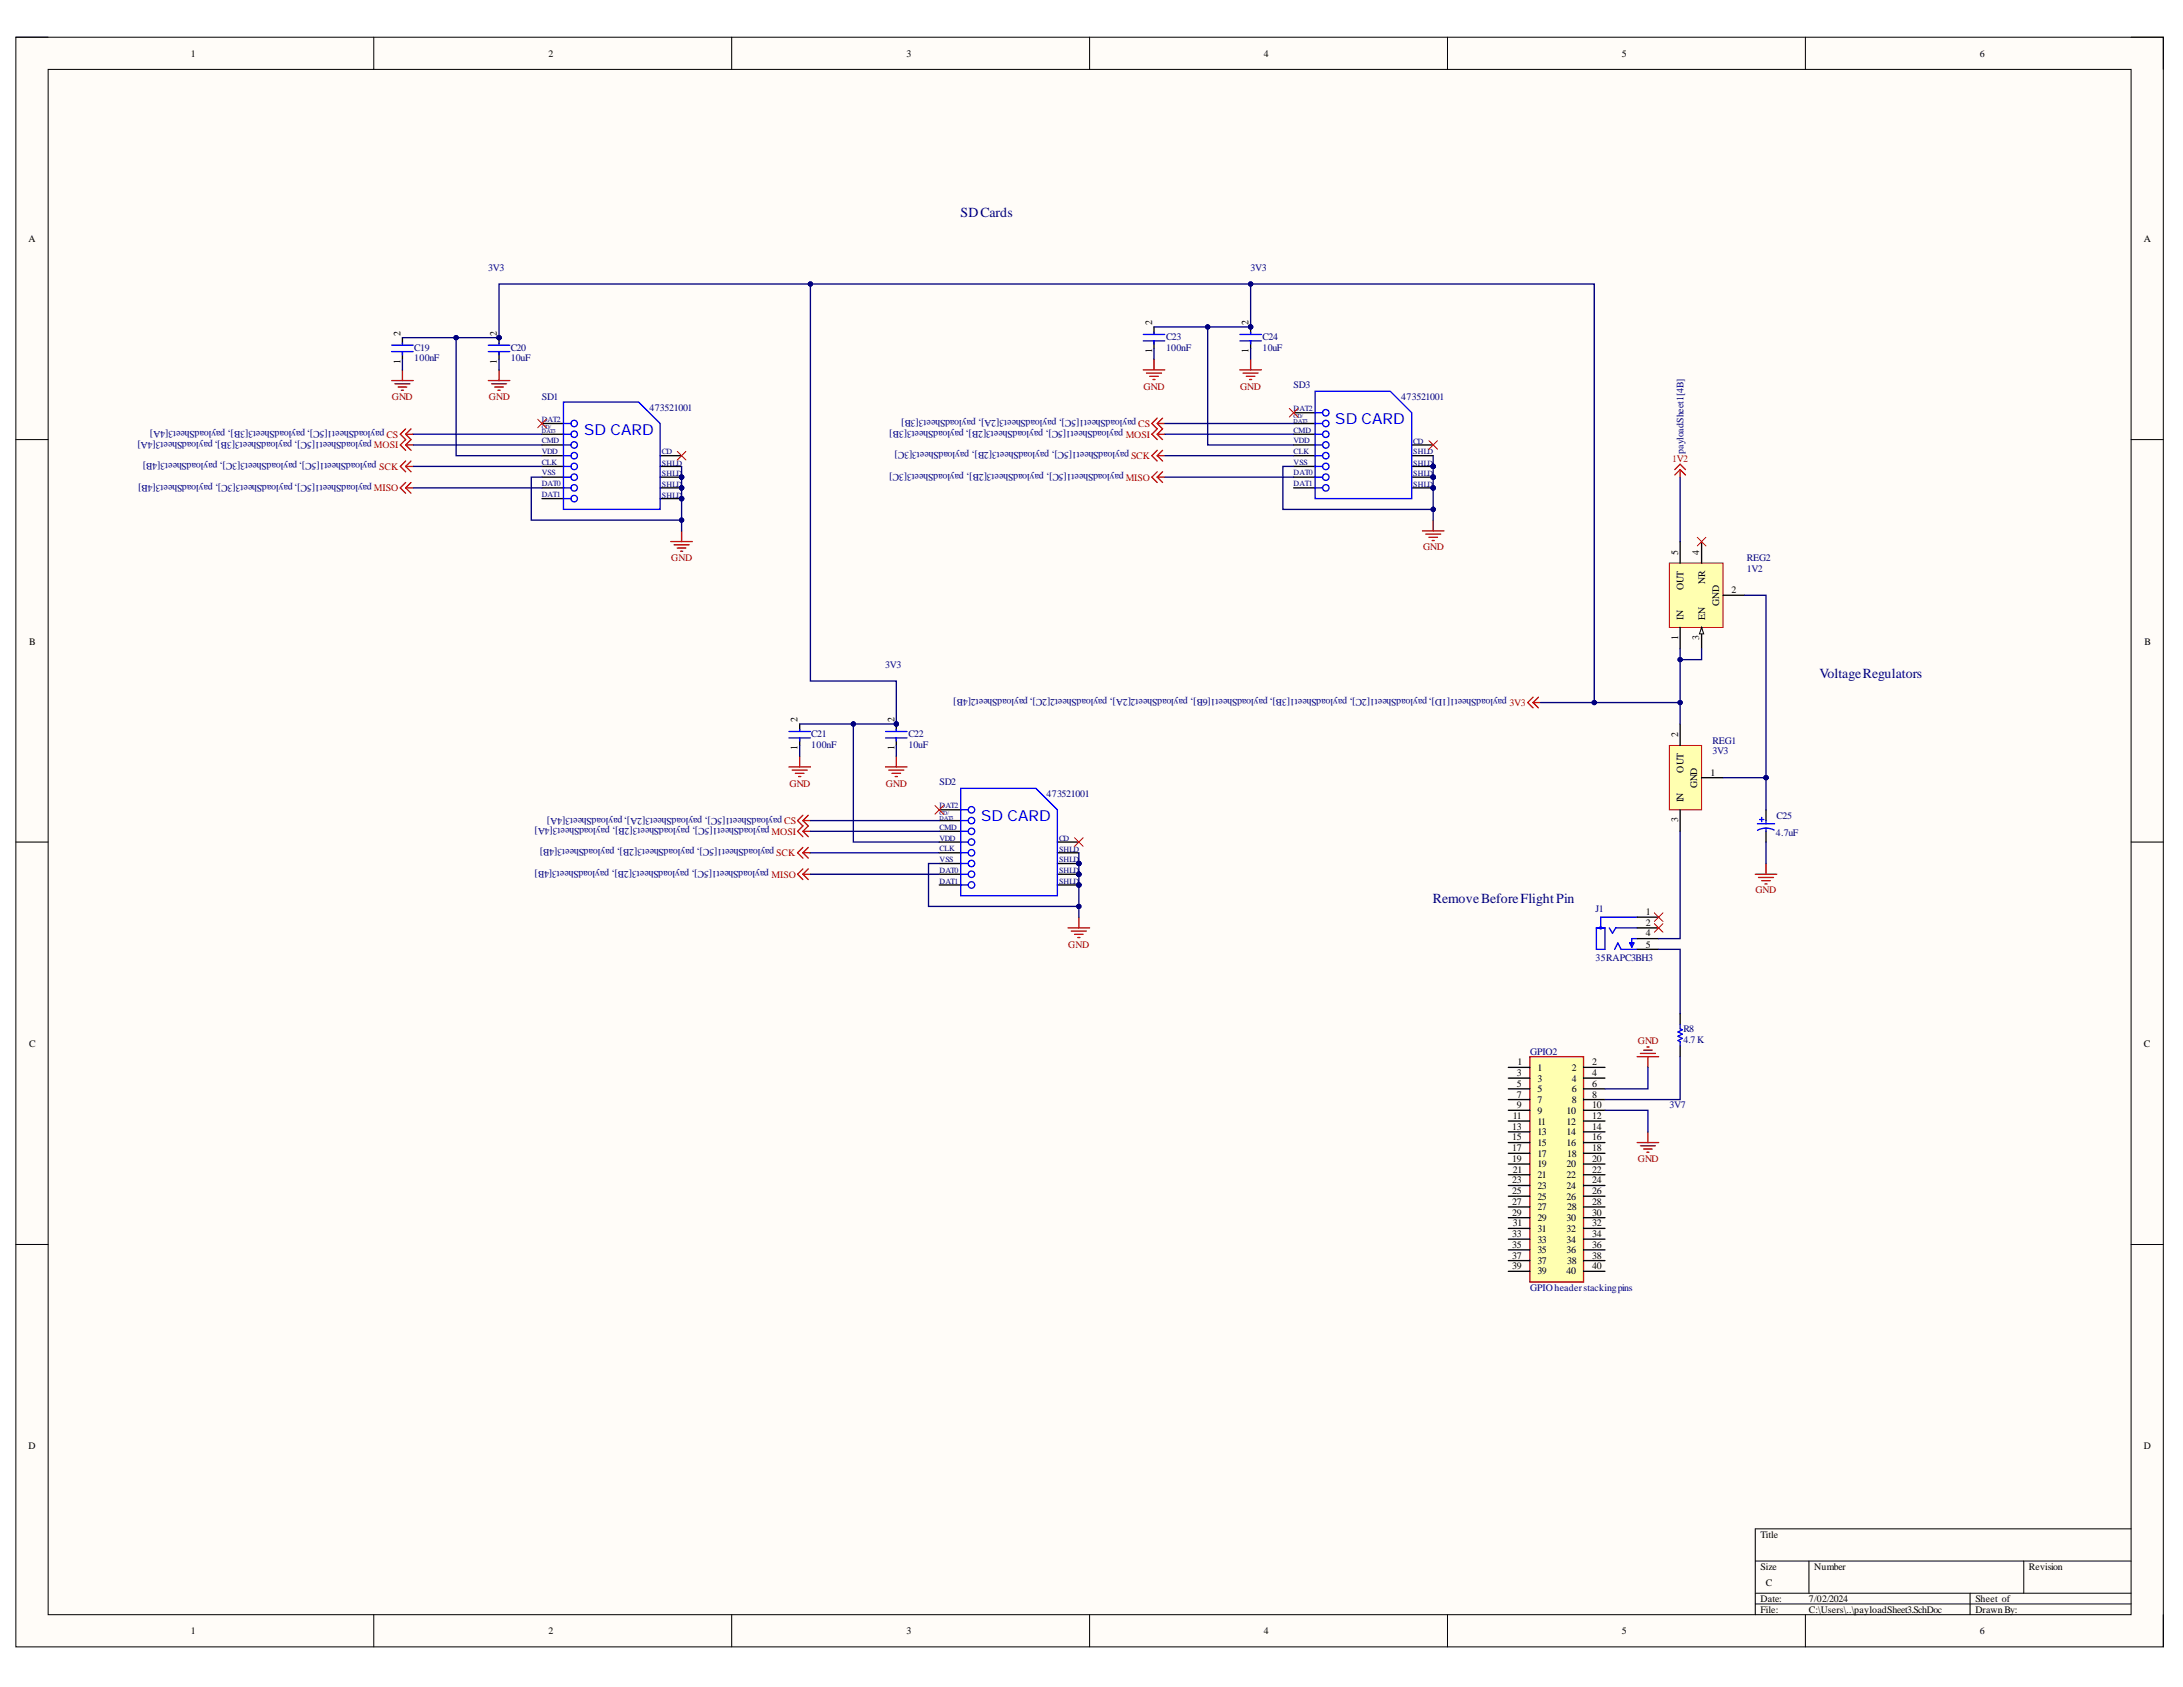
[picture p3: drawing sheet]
<svg xmlns="http://www.w3.org/2000/svg" width="279mm" height="216mm" viewBox="0 0 279 216" stroke-linecap="round" stroke-linejoin="round" font-family="sans-serif">
<defs><g id="words">
<g font-size="1.9" fill="#00f">
<text x="74.7" y="55.6">SD CARD</text>
<text x="170.9" y="54.3">SD CARD</text>
<text x="125.6" y="105">SD CARD</text>
</g>
<g font-size="1.8" fill="#000080">
<text x="122.9" y="27.7">SDCards</text>
<text x="232.9" y="86.8">VoltageRegulators</text>
<text x="183.4" y="115.6">RemoveBeforeFlightPin</text>
</g>
<g font-size="1.3">
<text x="24.4" y="7.3">1</text>
<text x="70.2" y="7.3">2</text>
<text x="116" y="7.3">3</text>
<text x="161.8" y="7.3">4</text>
<text x="207.6" y="7.3">5</text>
<text x="253.4" y="7.3">6</text>
<text x="3.6" y="30.9">A</text>
<text x="274.4" y="30.9">A</text>
<text x="147.5" y="41.6" transform="rotate(-90 147.5 41.6)">2</text>
<text x="159.8" y="41.6" transform="rotate(-90 159.8 41.6)">2</text>
<text x="51.2" y="46.6" transform="rotate(-90 51.2 46.6)">1</text>
<text x="51.2" y="42.9" transform="rotate(-90 51.2 42.9)">2</text>
<text x="63.6" y="46.6" transform="rotate(-90 63.6 46.6)">1</text>
<text x="63.6" y="42.9" transform="rotate(-90 63.6 42.9)">2</text>
<text x="147.5" y="45.2" transform="rotate(-90 147.5 45.2)">1</text>
<text x="159.8" y="45.2" transform="rotate(-90 159.8 45.2)">1</text>
<text x="214.8" y="71" transform="rotate(-90 214.8 71)">5</text>
<text x="217.5" y="71" transform="rotate(-90 217.5 71)">4</text>
<text x="215.4" y="75.6" transform="rotate(-90 215.4 75.6)">OUT</text>
<text x="218.2" y="74.7" transform="rotate(-90 218.2 74.7)">NR</text>
<text x="220" y="77.6" transform="rotate(-90 220 77.6)">GND</text>
<text x="221.6" y="75.9">2</text>
<text x="3.7" y="82.5">B</text>
<text x="214.8" y="81.9" transform="rotate(-90 214.8 81.9)">1</text>
<text x="215.4" y="79.4" transform="rotate(-90 215.4 79.4)">IN</text>
<text x="217.5" y="81.9" transform="rotate(-90 217.5 81.9)">3</text>
<text x="218.2" y="79.4" transform="rotate(-90 218.2 79.4)">EN</text>
<text x="274.5" y="82.5">B</text>
<text x="102.1" y="92.4" transform="rotate(-90 102.1 92.4)">2</text>
<text x="114.5" y="92.4" transform="rotate(-90 114.5 92.4)">2</text>
<text x="214.8" y="94.3" transform="rotate(-90 214.8 94.3)">2</text>
<text x="102.1" y="96" transform="rotate(-90 102.1 96)">1</text>
<text x="114.5" y="96" transform="rotate(-90 114.5 96)">1</text>
<text x="215.4" y="98.9" transform="rotate(-90 215.4 98.9)">OUT</text>
<text x="217.2" y="100.9" transform="rotate(-90 217.2 100.9)">GND</text>
<text x="218.9" y="99.3">1</text>
<text x="214.8" y="105.2" transform="rotate(-90 214.8 105.2)">3</text>
<text x="215.4" y="102.7" transform="rotate(-90 215.4 102.7)">IN</text>
<text x="210.6" y="118.5">2</text>
<text x="210.6" y="117.1">1</text>
<text x="210.6" y="119.8">4</text>
<text x="210.6" y="121.3">5</text>
<text x="3.7" y="134">C</text>
<text x="194.1" y="137.8">3</text>
<text x="194.2" y="136.3">1</text>
<text x="196.8" y="137.1">1</text>
<text x="201.2" y="137.1">2</text>
<text x="203.8" y="136.3">2</text>
<text x="203.8" y="137.8">4</text>
<text x="274.4" y="134">C</text>
<text x="193.6" y="143.2">11</text>
<text x="194.1" y="139.1">5</text>
<text x="194.1" y="140.5">7</text>
<text x="194.1" y="141.8">9</text>
<text x="196.8" y="138.4">3</text>
<text x="196.8" y="139.8">5</text>
<text x="196.8" y="141.1">7</text>
<text x="196.8" y="142.6">9</text>
<text x="196.8" y="143.9">11</text>
<text x="200.5" y="142.6">10</text>
<text x="200.5" y="143.9">12</text>
<text x="201.2" y="138.4">4</text>
<text x="201.2" y="139.8">6</text>
<text x="201.2" y="141.1">8</text>
<text x="203.8" y="139.1">6</text>
<text x="203.8" y="140.5">8</text>
<text x="203.8" y="141.8">10</text>
<text x="203.8" y="143.2">12</text>
<text x="193.5" y="144.6">13</text>
<text x="193.5" y="146">15</text>
<text x="193.5" y="147.3">17</text>
<text x="193.5" y="148.7">19</text>
<text x="196.8" y="145.3">13</text>
<text x="196.8" y="146.6">15</text>
<text x="196.8" y="148.1">17</text>
<text x="196.8" y="149.4">19</text>
<text x="200.5" y="145.3">14</text>
<text x="200.5" y="146.6">16</text>
<text x="200.5" y="149.4">20</text>
<text x="200.6" y="148.1">18</text>
<text x="203.8" y="144.6">14</text>
<text x="203.8" y="146">16</text>
<text x="203.8" y="147.3">18</text>
<text x="203.8" y="148.7">20</text>
<text x="193.5" y="151.4">23</text>
<text x="193.5" y="152.8">25</text>
<text x="193.5" y="154.2">27</text>
<text x="193.5" y="155.6">29</text>
<text x="193.6" y="150.1">21</text>
<text x="196.8" y="150.8">21</text>
<text x="196.8" y="152.1">23</text>
<text x="196.8" y="153.6">25</text>
<text x="196.8" y="154.9">27</text>
<text x="200.5" y="150.8">22</text>
<text x="200.5" y="152.1">24</text>
<text x="200.5" y="153.6">26</text>
<text x="200.6" y="154.9">28</text>
<text x="203.8" y="150.1">22</text>
<text x="203.8" y="151.4">24</text>
<text x="203.8" y="152.8">26</text>
<text x="203.8" y="154.2">28</text>
<text x="203.8" y="155.6">30</text>
<text x="193.5" y="158.3">33</text>
<text x="193.5" y="159.7">35</text>
<text x="193.5" y="161.1">37</text>
<text x="193.6" y="156.9">31</text>
<text x="196.8" y="156.3">29</text>
<text x="196.8" y="157.6">31</text>
<text x="196.8" y="159">33</text>
<text x="196.8" y="160.4">35</text>
<text x="196.8" y="161.8">37</text>
<text x="200.5" y="156.3">30</text>
<text x="200.5" y="157.6">32</text>
<text x="200.5" y="159">34</text>
<text x="200.5" y="160.4">36</text>
<text x="200.6" y="161.8">38</text>
<text x="203.8" y="156.9">32</text>
<text x="203.8" y="158.3">34</text>
<text x="203.8" y="159.7">36</text>
<text x="203.8" y="161.1">38</text>
<text x="193.5" y="162.4">39</text>
<text x="196.8" y="163.1">39</text>
<text x="200.5" y="163.1">40</text>
<text x="203.8" y="162.4">40</text>
<text x="3.6" y="185.4">D</text>
<text x="274.4" y="185.4">D</text>
<text x="225.3" y="196.8">Title</text>
<text x="225.3" y="200.9">Size</text>
<text x="226" y="203">C</text>
<text x="232.2" y="200.9">Number</text>
<text x="259.7" y="200.9">Revision</text>
<text x="24.4" y="209.2">1</text>
<text x="70.2" y="209.2">2</text>
<text x="116" y="209.2">3</text>
<text x="161.8" y="209.2">4</text>
<text x="207.6" y="209.2">5</text>
<text x="225.3" y="205">Date:</text>
<text x="225.3" y="206.4">File:</text>
<text x="231.5" y="205">7/02/2024</text>
<text x="231.5" y="206.4">C:\Users\..\payloadSheet3.SchDoc</text>
<text x="252.8" y="205">Sheet of</text>
<text x="252.8" y="206.4">DrawnBy:</text>
<text x="253.4" y="209.2">6</text>
</g>
<g font-size="1.3" fill="#000080">
<text x="62.5" y="34.7">3V3</text>
<text x="160.1" y="34.7">3V3</text>
<text x="53" y="44.9">C19</text>
<text x="53" y="46.2">100nF</text>
<text x="65.4" y="44.9">C20</text>
<text x="65.4" y="46.2">10uF</text>
<text x="149.2" y="43.5">C23</text>
<text x="149.2" y="44.9">100nF</text>
<text x="161.6" y="43.5">C24</text>
<text x="161.6" y="44.9">10uF</text>
<text x="69.3" y="51.2">SD1</text>
<text x="83.1" y="52.6">473521001</text>
<text x="145.4" y="53.8" transform="rotate(-180 145.4 53.8)">payloadSheet1[5C], payloadSheet3[2A], payloadSheet3[3B]</text>
<text x="165.6" y="49.7">SD3</text>
<text x="179.3" y="51.2">473521001</text>
<text x="47.6" y="56.5" transform="rotate(-180 47.6 56.5)">payloadSheet1[5C], payloadSheet3[3B], payloadSheet3[4A]</text>
<text x="48.2" y="59.2" transform="rotate(-180 48.2 59.2)">payloadSheet1[5C], payloadSheet3[3C], payloadSheet3[4B]</text>
<text x="49.2" y="55.1" transform="rotate(-180 49.2 55.1)">payloadSheet1[5C], payloadSheet3[3B], payloadSheet3[4A]</text>
<text x="143.7" y="55.1" transform="rotate(-180 143.7 55.1)">payloadSheet1[5C], payloadSheet3[2B], payloadSheet3[3B]</text>
<text x="144.5" y="57.9" transform="rotate(-180 144.5 57.9)">payloadSheet1[5C], payloadSheet3[2B], payloadSheet3[3C]</text>
<text x="215.4" y="58.1" transform="rotate(-90 215.4 58.1)">payloadSheet1[4B]</text>
<text x="47.6" y="62" transform="rotate(-180 47.6 62)">payloadSheet1[5C], payloadSheet3[3C], payloadSheet3[4B]</text>
<text x="143.8" y="60.6" transform="rotate(-180 143.8 60.6)">payloadSheet1[5C], payloadSheet3[2B], payloadSheet3[3C]</text>
<text x="223.6" y="71.8">REG2</text>
<text x="223.6" y="73.2">1V2</text>
<text x="113.3" y="85.5">3V3</text>
<text x="192.9" y="89.5" transform="rotate(-180 192.9 89.5)">payloadSheet1[1D], payloadSheet1[2C], payloadSheet1[3B], payloadSheet1[6B], payloadSheet2[2A], payloadSheet2[2C], payloadSheet2[4B]</text>
<text x="103.8" y="94.3">C21</text>
<text x="103.8" y="95.7">100nF</text>
<text x="116.3" y="94.3">C22</text>
<text x="116.3" y="95.7">10uF</text>
<text x="219.2" y="95.2">REG1</text>
<text x="120.2" y="100.5">SD2</text>
<text x="219.2" y="96.5">3V3</text>
<text x="98.5" y="106" transform="rotate(-180 98.5 106)">payloadSheet1[5C], payloadSheet3[2B], payloadSheet3[4A]</text>
<text x="100.1" y="104.6" transform="rotate(-180 100.1 104.6)">payloadSheet1[5C], payloadSheet3[2A], payloadSheet3[4A]</text>
<text x="133.9" y="102">473521001</text>
<text x="227.3" y="107">4.7uF</text>
<text x="227.4" y="104.8">C25</text>
<text x="98.4" y="111.5" transform="rotate(-180 98.4 111.5)">payloadSheet1[5C], payloadSheet3[2B], payloadSheet3[4B]</text>
<text x="99.1" y="108.7" transform="rotate(-180 99.1 108.7)">payloadSheet1[5C], payloadSheet3[2B], payloadSheet3[4B]</text>
<text x="204.2" y="116.7">J1</text>
<text x="204.2" y="123">35RAPC3BH3</text>
<text x="195.8" y="135">GPIO2</text>
<text x="215.4" y="132.1">R8</text>
<text x="215.4" y="133.4">4.7K</text>
<text x="213.7" y="141.8">3V7</text>
<text x="195.8" y="165.2">GPIOheaderstackingpins</text>
</g>
<g font-size="1.3" fill="#800000">
<text x="50.1" y="51.2">GND</text>
<text x="62.6" y="51.2">GND</text>
<text x="146.4" y="49.9">GND</text>
<text x="158.7" y="49.9">GND</text>
<text x="85.9" y="71.8">GND</text>
<text x="182.1" y="70.4">GND</text>
<text x="101" y="100.7">GND</text>
<text x="113.4" y="100.7">GND</text>
<text x="224.7" y="114.3">GND</text>
<text x="136.7" y="121.3">GND</text>
<text x="209.6" y="133.6">GND</text>
<text x="209.6" y="148.7">GND</text>
</g>
<g font-size="1.3" fill="#f00">
<text x="47.9" y="57.4">MOSI</text>
<text x="49.5" y="56">CS</text>
<text x="144.1" y="56">MOSI</text>
<text x="144.8" y="58.7">SCK</text>
<text x="145.7" y="54.6">CS</text>
<text x="214" y="59.2">1V2</text>
<text x="47.9" y="62.9">MISO</text>
<text x="48.5" y="60.1">SCK</text>
<text x="144.1" y="61.5">MISO</text>
<text x="193.2" y="90.3">3V3</text>
<text x="98.8" y="106.8">MOSI</text>
<text x="100.4" y="105.5">CS</text>
<text x="98.8" y="112.3">MISO</text>
<text x="99.4" y="109.6">SCK</text>
</g>
<g font-size="1" fill="#000080">
<text x="165.6" y="52.7">DAT2</text>
<text x="69.3" y="56.7">CMD</text>
<text x="69.3" y="58.1">VDD</text>
<text x="69.3" y="59.5">CLK</text>
<text x="69.3" y="54">DAT2</text>
<text x="84.7" y="59.6">SHLD</text>
<text x="84.7" y="58.1">CD</text>
<text x="165.6" y="55.4">CMD</text>
<text x="165.6" y="56.7">VDD</text>
<text x="165.6" y="58.1">CLK</text>
<text x="165.6" y="59.5">VSS</text>
<text x="180.9" y="59.6">SHLD</text>
<text x="180.9" y="58.1">SHLD</text>
<text x="180.9" y="56.8">CD</text>
<text x="69.3" y="60.9">VSS</text>
<text x="69.3" y="62.2">DAT0</text>
<text x="69.3" y="63.6">DAT1</text>
<text x="84.7" y="60.9">SHLD</text>
<text x="84.7" y="62.3">SHLD</text>
<text x="84.7" y="63.7">SHLD</text>
<text x="165.6" y="60.9">DAT0</text>
<text x="165.6" y="62.2">DAT1</text>
<text x="180.9" y="60.9">SHLD</text>
<text x="180.9" y="62.3">SHLD</text>
<text x="120.2" y="106.2">CMD</text>
<text x="120.2" y="107.6">VDD</text>
<text x="120.2" y="103.4">DAT2</text>
<text x="135.5" y="107.7">CD</text>
<text x="120.2" y="108.9">CLK</text>
<text x="120.2" y="110.3">VSS</text>
<text x="120.2" y="111.7">DAT0</text>
<text x="120.2" y="113.1">DAT1</text>
<text x="135.5" y="110.4">SHLD</text>
<text x="135.5" y="111.7">SHLD</text>
<text x="135.5" y="113.2">SHLD</text>
<text x="135.5" y="109">SHLD</text>
</g>
<g font-size=".8" fill="#000080">
<text x="165.6" y="53.5">CD/</text>
<text x="69.3" y="55.4">DAT3</text>
<text x="69.3" y="54.9">CD/</text>
<text x="165.6" y="54.1">DAT3</text>
<text x="120.2" y="104.9">DAT3</text>
<text x="120.2" y="104.3">CD/</text>
</g>
</g></defs>
<path d="M2 4.8h274.9v206h-274.9z" fill-rule="evenodd" fill="#fffcf8"/>
<path d="M2 4.8h274.9v206h-274.9z" fill="none" stroke="#000" stroke-width=".13"/>
<path d="M6.2 8.9h266.6v197.7h-266.6z" fill-rule="evenodd" fill="#fffcf8"/>
<g fill="none" stroke="#000" stroke-width=".13">
<path d="M2 4.8h4.2M6.2 8.9h266.6v197.7h-266.6zM47.8 4.8v4.1M93.6 4.8v4.1M139.5 4.8v4.1M185.3 4.8v4.1M231.1 4.8v4.1M272.8 4.8h4.1v4.1M2 56.3h4.2M272.8 56.3h4.1M2 107.8h4.2M272.8 107.8h4.1"/>
<path d="M2 159.3h4.2M272.8 159.3h4.1M224.7 199.8h48.1M231.5 199.8v4.1M259 199.8v4.1M272.8 195.7h-48.1v10.9M47.8 206.6v4.2M93.6 206.6v4.2M139.5 206.6v4.2M185.3 206.6v4.2M224.7 203.9h48.1M224.7 205.3h48.1"/>
<path d="M231.1 206.6v4.2M252.1 203.9v2.7M276.9 206.6v4.2"/>
</g>
<circle cx="138.1" cy="111.9" r=".27" fill="#000080"/>
<circle cx="138.1" cy="111.9" r=".27" fill="none" stroke="#000080" stroke-width=".13"/>
<circle cx="138.1" cy="110.5" r=".27" fill="#000080"/>
<circle cx="138.1" cy="110.5" r=".27" fill="none" stroke="#000080" stroke-width=".13"/>
<circle cx="138.1" cy="113.3" r=".27" fill="#000080"/>
<circle cx="138.1" cy="113.3" r=".27" fill="none" stroke="#000080" stroke-width=".13"/>
<path d="M135.3 111.9h2.8" fill="none" stroke="#000" stroke-width=".17"/>
<circle cx="138.1" cy="111.9" r=".27" fill="#000080"/>
<circle cx="138.1" cy="111.9" r=".27" fill="none" stroke="#000080" stroke-width=".13"/>
<path d="M120.2 103.6h2.8M120.2 105h2.8M120.2 106.4h2.8M120.2 107.8h2.8M120.2 109.1h2.8M120.2 111.9h2.8M120.2 113.3h2.8M120.2 110.5h2.8M135.3 107.8h2.8M135.3 109.1h2.8M135.3 110.5h2.8" fill="none" stroke="#000" stroke-width=".17"/>
<circle cx="138.1" cy="110.5" r=".27" fill="#000080"/>
<circle cx="138.1" cy="110.5" r=".27" fill="none" stroke="#000080" stroke-width=".13"/>
<path d="M135.3 113.3h2.8" fill="none" stroke="#000" stroke-width=".17"/>
<circle cx="138.1" cy="113.3" r=".27" fill="#000080"/>
<circle cx="138.1" cy="113.3" r=".27" fill="none" stroke="#000080" stroke-width=".13"/>
<path d="M123 100.9h9.6l2.7 2.7v11h-12.3z" fill="none" stroke="#00f" stroke-width=".17"/>
<circle cx="124.3" cy="105" r=".41" fill="#fff"/>
<circle cx="124.3" cy="105" r=".41" fill="none" stroke="#00f" stroke-width=".17"/>
<circle cx="124.3" cy="106.4" r=".41" fill="#fff"/>
<circle cx="124.3" cy="106.4" r=".41" fill="none" stroke="#00f" stroke-width=".17"/>
<circle cx="124.3" cy="103.6" r=".41" fill="#fff"/>
<circle cx="124.3" cy="103.6" r=".41" fill="none" stroke="#00f" stroke-width=".17"/>
<circle cx="124.3" cy="107.8" r=".41" fill="#fff"/>
<circle cx="124.3" cy="107.8" r=".41" fill="none" stroke="#00f" stroke-width=".17"/>
<circle cx="124.3" cy="109.1" r=".41" fill="#fff"/>
<circle cx="124.3" cy="109.1" r=".41" fill="none" stroke="#00f" stroke-width=".17"/>
<circle cx="124.3" cy="111.9" r=".41" fill="#fff"/>
<circle cx="124.3" cy="111.9" r=".41" fill="none" stroke="#00f" stroke-width=".17"/>
<circle cx="124.3" cy="110.5" r=".41" fill="#fff"/>
<circle cx="124.3" cy="110.5" r=".41" fill="none" stroke="#00f" stroke-width=".17"/>
<circle cx="124.3" cy="113.3" r=".41" fill="#fff"/>
<g fill="none" stroke="#00f" stroke-width=".17">
<path d="M123 103.6h.9M123 106.4h.9M123 107.8h.9M123 109.1h.9M123 110.5h.9M123 111.9h.9M123 113.3h.9M123 105h.9"/>
<circle cx="124.3" cy="113.3" r=".41"/>
</g>
<g fill="none" stroke="#f00" stroke-width=".17">
<path d="M102.8 111.9l.6 .7M102.8 111.2l-.7 .7 .7 .7M102.8 111.9h.9M102.8 109.1l.6 .7M102.8 108.5l-.7 .6 .7 .7M102.8 109.1h.9M102.8 106.4l.6 .7M102.8 105l.6 .7-.6 .7M102.8 104.3l-.7 .7 .7 .7-.7 .7 .7 .7M102.8 106.4h.9M102.8 105h.9M103.4 111.2l-.6 .7"/>
<path d="M103.4 108.5l-.6 .6M103.4 104.3l-.6 .7"/>
</g>
<path d="M136.7 118.8h2.8M137.1 119.2h1.9M137.5 119.6h1.1M137.9 120h.3M138.1 117.4v1.4" fill="none" stroke="#800000" stroke-width=".17"/>
<circle cx="114.7" cy="92.7" r=".28" fill="#000080"/>
<circle cx="114.7" cy="92.7" r=".28" fill="none" stroke="#000080" stroke-width=".13"/>
<path d="M114.7 92.7v.8M114.7 94.4v1" fill="none" stroke="#000" stroke-width=".17"/>
<circle cx="114.7" cy="92.7" r=".28" fill="#000080"/>
<circle cx="114.7" cy="92.7" r=".28" fill="none" stroke="#000080" stroke-width=".13"/>
<path d="M101 94.4h2.7M101 93.6h2.7M102.3 93.3v.2M102.3 94.4v.5M113.3 94.4h2.8M113.3 93.6h2.8M114.7 93.3v.2M114.7 94.4v.5" fill="none" stroke="#00f" stroke-width=".17"/>
<path d="M119.7 103.1l1.1 1.1M120.8 103.1l-1.1 1.1M137.5 107.2l1.1 1.1M138.6 107.2l-1.1 1.1" fill="none" stroke="#f00" stroke-width=".13"/>
<path d="M102.3 92.7v.8M102.3 94.4v1" fill="none" stroke="#000" stroke-width=".17"/>
<path d="M101 98.1h2.7M101.4 98.6h1.9M101.8 99h1.1M102.2 99.4h.3M102.3 96.8v1.3M113.3 98.1h2.8M113.8 98.6h1.9M114.2 99h1.1M114.6 99.4h.3M114.7 96.8v1.3" fill="none" stroke="#800000" stroke-width=".17"/>
<circle cx="87.2" cy="62.4" r=".27" fill="#000080"/>
<circle cx="87.2" cy="62.4" r=".27" fill="none" stroke="#000080" stroke-width=".13"/>
<circle cx="87.2" cy="61.1" r=".27" fill="#000080"/>
<circle cx="87.2" cy="61.1" r=".27" fill="none" stroke="#000080" stroke-width=".13"/>
<circle cx="87.2" cy="63.8" r=".28" fill="#000080"/>
<circle cx="87.2" cy="63.8" r=".28" fill="none" stroke="#000080" stroke-width=".13"/>
<path d="M84.5 62.4h2.7" fill="none" stroke="#000" stroke-width=".17"/>
<circle cx="87.2" cy="62.4" r=".27" fill="#000080"/>
<circle cx="87.2" cy="62.4" r=".27" fill="none" stroke="#000080" stroke-width=".13"/>
<path d="M69.4 54.2h2.7M69.4 55.6h2.7M69.4 56.9h2.7M69.4 58.3h2.7M69.4 59.7h2.7M84.5 58.3h2.7M84.5 59.7h2.7M69.4 62.4h2.7M69.4 63.8h2.7M69.4 61.1h2.7M84.5 61.1h2.7" fill="none" stroke="#000" stroke-width=".17"/>
<circle cx="87.2" cy="61.1" r=".27" fill="#000080"/>
<circle cx="87.2" cy="61.1" r=".27" fill="none" stroke="#000080" stroke-width=".13"/>
<path d="M84.5 63.8h2.7" fill="none" stroke="#000" stroke-width=".17"/>
<circle cx="87.2" cy="63.8" r=".28" fill="#000080"/>
<circle cx="87.2" cy="63.8" r=".28" fill="none" stroke="#000080" stroke-width=".13"/>
<path d="M72.1 51.5h9.6l2.8 2.7v11h-12.4z" fill="none" stroke="#00f" stroke-width=".17"/>
<circle cx="73.5" cy="55.6" r=".41" fill="#fff"/>
<circle cx="73.5" cy="55.6" r=".41" fill="none" stroke="#00f" stroke-width=".17"/>
<circle cx="73.5" cy="56.9" r=".41" fill="#fff"/>
<circle cx="73.5" cy="56.9" r=".41" fill="none" stroke="#00f" stroke-width=".17"/>
<circle cx="73.5" cy="54.2" r=".41" fill="#fff"/>
<circle cx="73.5" cy="54.2" r=".41" fill="none" stroke="#00f" stroke-width=".17"/>
<circle cx="73.5" cy="58.3" r=".41" fill="#fff"/>
<circle cx="73.5" cy="58.3" r=".41" fill="none" stroke="#00f" stroke-width=".17"/>
<circle cx="73.5" cy="59.7" r=".41" fill="#fff"/>
<circle cx="73.5" cy="59.7" r=".41" fill="none" stroke="#00f" stroke-width=".17"/>
<circle cx="73.5" cy="62.4" r=".41" fill="#fff"/>
<circle cx="73.5" cy="62.4" r=".41" fill="none" stroke="#00f" stroke-width=".17"/>
<circle cx="73.5" cy="61.1" r=".41" fill="#fff"/>
<circle cx="73.5" cy="61.1" r=".41" fill="none" stroke="#00f" stroke-width=".17"/>
<circle cx="73.5" cy="63.8" r=".41" fill="#fff"/>
<g fill="none" stroke="#00f" stroke-width=".17">
<path d="M72.1 54.2h1M72.1 56.9h1M72.1 58.3h1M72.1 59.7h1M72.1 55.6h1M72.1 61.1h1M72.1 62.4h1M72.1 63.8h1"/>
<circle cx="73.5" cy="63.8" r=".41"/>
</g>
<g fill="none" stroke="#f00" stroke-width=".17">
<path d="M51.9 59.7l.7 .7M51.9 59l-.7 .7 .7 .7M51.9 59.7h1M51.9 56.9l.7 .7M51.9 55.6l.7 .7-.7 .6M51.9 54.9l-.7 .7 .7 .7-.7 .6 .7 .7M51.9 56.9h1M51.9 55.6h1M52.6 59l-.7 .7M52.6 54.9l-.7 .7M51.9 62.4l.7 .7M51.9 61.8l-.7 .6 .7 .7"/>
<path d="M51.9 62.4h1M52.6 61.8l-.7 .6"/>
</g>
<path d="M85.9 69.3h2.7M86.3 69.7h1.9M86.7 70.1h1.1M87.1 70.5h.3M87.2 67.9v1.4" fill="none" stroke="#800000" stroke-width=".17"/>
<circle cx="63.9" cy="43.2" r=".28" fill="#000080"/>
<circle cx="63.9" cy="43.2" r=".28" fill="none" stroke="#000080" stroke-width=".13"/>
<path d="M63.9 43.2v.8M63.9 45v1" fill="none" stroke="#000" stroke-width=".17"/>
<circle cx="63.9" cy="43.2" r=".28" fill="#000080"/>
<circle cx="63.9" cy="43.2" r=".28" fill="none" stroke="#000080" stroke-width=".13"/>
<path d="M50.1 45h2.8M50.1 44.2h2.8M51.5 43.9v.1M51.5 45v.4M62.5 45h2.7M62.5 44.2h2.7M63.9 43.9v.1M63.9 45v.4" fill="none" stroke="#00f" stroke-width=".17"/>
<path d="M68.8 53.6l1.1 1.1M69.9 53.6l-1.1 1.1M86.7 57.8l1.1 1.1M87.8 57.8l-1.1 1.1" fill="none" stroke="#f00" stroke-width=".13"/>
<path d="M51.5 43.2v.8M51.5 45v1" fill="none" stroke="#000" stroke-width=".17"/>
<path d="M50.1 48.7h2.8M50.5 49.1h2M51 49.5h1.1M51.4 49.9h.2M51.5 47.3v1.4M62.5 48.7h2.7M62.9 49.1h1.9M63.3 49.5h1.1M63.7 49.9h.3M63.9 47.3v1.4" fill="none" stroke="#800000" stroke-width=".17"/>
<circle cx="183.4" cy="61.1" r=".27" fill="#000080"/>
<circle cx="183.4" cy="61.1" r=".27" fill="none" stroke="#000080" stroke-width=".13"/>
<circle cx="183.4" cy="59.7" r=".27" fill="#000080"/>
<circle cx="183.4" cy="59.7" r=".27" fill="none" stroke="#000080" stroke-width=".13"/>
<circle cx="183.4" cy="62.4" r=".27" fill="#000080"/>
<circle cx="183.4" cy="62.4" r=".27" fill="none" stroke="#000080" stroke-width=".13"/>
<path d="M180.7 61.1h2.7" fill="none" stroke="#000" stroke-width=".17"/>
<circle cx="183.4" cy="61.1" r=".27" fill="#000080"/>
<circle cx="183.4" cy="61.1" r=".27" fill="none" stroke="#000080" stroke-width=".13"/>
<path d="M165.6 52.8h2.7M165.6 54.2h2.7M165.6 55.6h2.7M165.6 56.9h2.7M165.6 58.3h2.7M165.6 59.7h2.7M180.7 56.9h2.7M180.7 58.3h2.7M180.7 59.7h2.7M165.6 61.1h2.7M165.6 62.4h2.7" fill="none" stroke="#000" stroke-width=".17"/>
<circle cx="183.4" cy="59.7" r=".27" fill="#000080"/>
<circle cx="183.4" cy="59.7" r=".27" fill="none" stroke="#000080" stroke-width=".13"/>
<path d="M180.7 62.4h2.7" fill="none" stroke="#000" stroke-width=".17"/>
<circle cx="183.4" cy="62.4" r=".27" fill="#000080"/>
<circle cx="183.4" cy="62.4" r=".27" fill="none" stroke="#000080" stroke-width=".13"/>
<path d="M168.3 50.1h9.6l2.8 2.7v11h-12.4z" fill="none" stroke="#00f" stroke-width=".17"/>
<circle cx="169.7" cy="54.2" r=".41" fill="#fff"/>
<circle cx="169.7" cy="54.2" r=".41" fill="none" stroke="#00f" stroke-width=".17"/>
<circle cx="169.7" cy="55.6" r=".41" fill="#fff"/>
<circle cx="169.7" cy="55.6" r=".41" fill="none" stroke="#00f" stroke-width=".17"/>
<circle cx="169.7" cy="52.8" r=".41" fill="#fff"/>
<circle cx="169.7" cy="52.8" r=".41" fill="none" stroke="#00f" stroke-width=".17"/>
<circle cx="169.7" cy="56.9" r=".41" fill="#fff"/>
<circle cx="169.7" cy="56.9" r=".41" fill="none" stroke="#00f" stroke-width=".17"/>
<circle cx="169.7" cy="58.3" r=".41" fill="#fff"/>
<circle cx="169.7" cy="58.3" r=".41" fill="none" stroke="#00f" stroke-width=".17"/>
<circle cx="169.7" cy="61.1" r=".41" fill="#fff"/>
<circle cx="169.7" cy="61.1" r=".41" fill="none" stroke="#00f" stroke-width=".17"/>
<circle cx="169.7" cy="59.7" r=".41" fill="#fff"/>
<circle cx="169.7" cy="59.7" r=".41" fill="none" stroke="#00f" stroke-width=".17"/>
<circle cx="169.7" cy="62.4" r=".41" fill="#fff"/>
<g fill="none" stroke="#00f" stroke-width=".17">
<path d="M168.3 52.8h1M168.3 55.6h1M168.3 56.9h1M168.3 58.3h1M168.3 59.7h1M168.3 54.2h1M168.3 61.1h1M168.3 62.4h1"/>
<circle cx="169.7" cy="62.4" r=".41"/>
</g>
<g fill="none" stroke="#f00" stroke-width=".17">
<path d="M148.1 58.3l.7 .7M148.1 57.6l-.7 .7 .7 .7M148.1 58.3h1M148.1 55.6l.7 .7M148.1 54.2l.7 .7-.7 .7M148.1 53.5l-.7 .7 .7 .7-.7 .7 .7 .7M148.1 55.6h1M148.1 54.2h1M148.8 57.6l-.7 .7M148.8 53.5l-.7 .7M148.1 61.1l.7 .7M148.1 60.4l-.7 .7 .7 .7"/>
<path d="M148.1 61.1h1M148.8 60.4l-.7 .7"/>
</g>
<path d="M182.1 67.9h2.7M182.5 68.4h1.9M182.9 68.8h1.1M183.3 69.2h.3M183.4 66.6v1.3" fill="none" stroke="#800000" stroke-width=".17"/>
<circle cx="160.1" cy="41.8" r=".28" fill="#000080"/>
<circle cx="160.1" cy="41.8" r=".28" fill="none" stroke="#000080" stroke-width=".13"/>
<path d="M160.1 41.8v.9M160.1 43.6v1" fill="none" stroke="#000" stroke-width=".17"/>
<circle cx="160.1" cy="41.8" r=".28" fill="#000080"/>
<circle cx="160.1" cy="41.8" r=".28" fill="none" stroke="#000080" stroke-width=".13"/>
<g fill="none" stroke="#00f" stroke-width=".17">
<path d="M146.3 43.6h2.8M146.3 42.8h2.8M147.7 42.5v.2M147.7 43.6v.4M158.7 43.6h2.7M158.7 42.8h2.7M160.1 42.5v.2M160.1 43.6v.4M204.3 118.8h1.1v2.7h-1.1zM206 118.8l.4 .6 .4-.6h2.7M209.5 117.4h-4.6v1.4M206.7 121.5l.4-.8 .4 .8h2"/>
<path d="M208.6 120.7h.5l-.2 .5zM209.5 120.1h-.6v1.1"/>
<circle cx="204.9" cy="118.7" r=".14"/>
</g>
<path d="M165 52.3l1.1 1.1M166.1 52.3l-1.1 1.1M182.9 56.4l1.1 1.1M184 56.4l-1.1 1.1" fill="none" stroke="#f00" stroke-width=".13"/>
<path d="M147.7 41.8v.9M147.7 43.6v1M209.5 118.8h2.8M209.5 117.4h2.8M209.5 120.1h2.8M209.5 121.5h2.8" fill="none" stroke="#000" stroke-width=".17"/>
<path d="M146.3 47.3h2.8M146.7 47.7h2M147.1 48.2h1.1M147.6 48.6h.2M147.7 46v1.3M158.7 47.3h2.7M159.1 47.7h1.9M159.5 48.2h1.1M159.9 48.6h.3M160.1 46v1.3" fill="none" stroke="#800000" stroke-width=".17"/>
<path d="M195.8 135.2h6.9v28.9h-6.9z" fill-rule="evenodd" fill="#ffffb0"/>
<path d="M195.8 135.2h6.9v28.9h-6.9z" fill="none" stroke="#800000" stroke-width=".17"/>
<g fill="none" stroke="#000" stroke-width=".17">
<path d="M193.1 136.6h2.7M193.1 138h2.7M193.1 139.3h2.7M202.7 136.6h2.7M202.7 138h2.7M202.7 139.3h2.7M193.1 140.7h2.7M193.1 142.1h2.7M193.1 143.5h2.7M193.1 144.9h2.7M193.1 146.2h2.7M193.1 147.6h2.7"/>
<path d="M193.1 149h2.7M193.1 150.3h2.7M193.1 151.7h2.7M193.1 153.1h2.7M193.1 154.5h2.7M193.1 155.8h2.7M193.1 157.2h2.7M193.1 158.6h2.7M193.1 160h2.7M202.7 140.7h2.7M202.7 142.1h2.7M202.7 143.5h2.7"/>
<path d="M202.7 144.9h2.7M202.7 146.2h2.7M202.7 147.6h2.7M202.7 149h2.7M202.7 150.3h2.7M202.7 151.7h2.7M202.7 153.1h2.7M202.7 154.5h2.7M202.7 155.8h2.7M202.7 157.2h2.7M202.7 158.6h2.7M202.7 160h2.7"/>
<path d="M193.1 161.3h2.7M193.1 162.7h2.7M202.7 161.3h2.7M202.7 162.7h2.7"/>
</g>
<path d="M211.7 116.8l1.1 1.1M211.7 118.2l1.1 1.1M212.8 116.8l-1.1 1.1M212.8 118.2l-1.1 1.1" fill="none" stroke="#f00" stroke-width=".13"/>
<path d="M213.7 95.4h4.1v8.2h-4.1z" fill-rule="evenodd" fill="#ffffb0"/>
<path d="M213.7 95.4h4.1v8.2h-4.1z" fill="none" stroke="#800000" stroke-width=".13"/>
<path d="M215 92.7v2.7M217.8 99.5h2.7M215 103.6v2.8" fill="none" stroke="#000" stroke-width=".17"/>
<path d="M213.7 72.1h6.8v8.2h-6.8z" fill-rule="evenodd" fill="#ffffb0"/>
<path d="M213.7 72.1h6.8v8.2h-6.8z" fill="none" stroke="#800000" stroke-width=".13"/>
<path d="M220.5 76.2h2.8M215 80.3v2.7M217.8 80.3v2.7" fill="none" stroke="#000" stroke-width=".17"/>
<path d="M217.8 80.3l.3 .8h-.6z" fill="#f8fcff"/>
<path d="M217.8 80.3l.3 .8h-.6z" fill="none" stroke="#000" stroke-width=".13"/>
<path d="M215 69.3v2.8M217.8 69.3v2.8M226 103.6v1.4M226 106.4v1.4M215 129.7v1.4M215 133.9v1.3" fill="none" stroke="#000" stroke-width=".17"/>
<g fill="none" stroke="#800000" stroke-width=".17">
<path d="M224.7 111.9h2.7M225.1 112.3h1.9M225.5 112.7h1.1M225.9 113.1h.3M226 110.5v1.4M209.5 135.2h2.8M210 134.8h1.9M210.4 134.4h1.1M210.8 134h.3M210.9 135.2v1.4M209.5 146.2h2.8M210 146.6h1.9"/>
<path d="M210.4 147h1.1M210.8 147.5h.3M210.9 144.9v1.3"/>
</g>
<path d="M217.2 68.8l1.1 1.1M218.3 68.8l-1.1 1.1" fill="none" stroke="#f00" stroke-width=".13"/>
<path d="M214.3 60.1l.7-.7 .7 .7M215 60.1l-.7 .7M215 60.1l.7 .7M215 60.1v1M196.2 89.9l.7 .7M196.2 89.2l-.7 .7 .7 .7M196.2 89.9h1M196.9 89.2l-.7 .7" fill="none" stroke="#f00" stroke-width=".17"/>
<path d="M224.9 105.4h2.2M225.2 104.9h.6M225.5 104.6v.6M226 106h.6l.5 .2M226 106l-.5 .1-.6 .2M226 105v.4M226 106v.4M215 131.1v.6l.3 .1-.5 .3 .5 .2-.5 .3 .5 .3-.5 .3 .2 .1v.6" fill="none" stroke="#00f" stroke-width=".17"/>
<path d="M138.1 109.1v1.4" fill="none" stroke="#000080" stroke-width=".17"/>
<circle cx="138.1" cy="110.5" r=".27" fill="#000080"/>
<circle cx="138.1" cy="110.5" r=".27" fill="none" stroke="#000080" stroke-width=".13"/>
<path d="M138.1 110.5v1.4" fill="none" stroke="#000080" stroke-width=".17"/>
<circle cx="138.1" cy="110.5" r=".27" fill="#000080"/>
<circle cx="138.1" cy="110.5" r=".27" fill="none" stroke="#000080" stroke-width=".13"/>
<circle cx="138.1" cy="111.9" r=".27" fill="#000080"/>
<circle cx="138.1" cy="111.9" r=".27" fill="none" stroke="#000080" stroke-width=".13"/>
<path d="M138.1 111.9v1.4" fill="none" stroke="#000080" stroke-width=".17"/>
<circle cx="138.1" cy="111.9" r=".27" fill="#000080"/>
<circle cx="138.1" cy="111.9" r=".27" fill="none" stroke="#000080" stroke-width=".13"/>
<circle cx="138.1" cy="113.3" r=".27" fill="#000080"/>
<circle cx="138.1" cy="113.3" r=".27" fill="none" stroke="#000080" stroke-width=".13"/>
<path d="M138.1 113.3v4.1" fill="none" stroke="#000080" stroke-width=".17"/>
<circle cx="138.1" cy="113.3" r=".27" fill="#000080"/>
<circle cx="138.1" cy="113.3" r=".27" fill="none" stroke="#000080" stroke-width=".13"/>
<circle cx="138.1" cy="116" r=".28" fill="#000080"/>
<circle cx="138.1" cy="116" r=".28" fill="none" stroke="#000080" stroke-width=".13"/>
<path d="M120.2 110.5h-1.4v5.5h19.3" fill="none" stroke="#000080" stroke-width=".17"/>
<circle cx="138.1" cy="116" r=".28" fill="#000080"/>
<circle cx="138.1" cy="116" r=".28" fill="none" stroke="#000080" stroke-width=".13"/>
<path d="M102.3 92.7h6.9M103.7 106.4h16.5M103.7 109.1h16.5M103.7 111.9h16.5" fill="none" stroke="#000080" stroke-width=".17"/>
<circle cx="109.2" cy="92.7" r=".28" fill="#000080"/>
<circle cx="109.2" cy="92.7" r=".28" fill="none" stroke="#000080" stroke-width=".13"/>
<path d="M87.2 59.7v1.4M102.3 95.4v1.4M114.7 95.4v1.4M103.7 105h16.5" fill="none" stroke="#000080" stroke-width=".17"/>
<circle cx="87.2" cy="61.1" r=".27" fill="#000080"/>
<circle cx="87.2" cy="61.1" r=".27" fill="none" stroke="#000080" stroke-width=".13"/>
<path d="M87.2 61.1v1.3" fill="none" stroke="#000080" stroke-width=".17"/>
<circle cx="87.2" cy="61.1" r=".27" fill="#000080"/>
<circle cx="87.2" cy="61.1" r=".27" fill="none" stroke="#000080" stroke-width=".13"/>
<circle cx="87.2" cy="62.4" r=".27" fill="#000080"/>
<circle cx="87.2" cy="62.4" r=".27" fill="none" stroke="#000080" stroke-width=".13"/>
<path d="M87.2 62.4v1.4" fill="none" stroke="#000080" stroke-width=".17"/>
<circle cx="87.2" cy="62.4" r=".27" fill="#000080"/>
<circle cx="87.2" cy="62.4" r=".27" fill="none" stroke="#000080" stroke-width=".13"/>
<circle cx="87.2" cy="63.8" r=".28" fill="#000080"/>
<circle cx="87.2" cy="63.8" r=".28" fill="none" stroke="#000080" stroke-width=".13"/>
<path d="M69.4 61.1h-1.4v5.5h19.2" fill="none" stroke="#000080" stroke-width=".17"/>
<circle cx="87.2" cy="66.6" r=".27" fill="#000080"/>
<circle cx="87.2" cy="66.6" r=".27" fill="none" stroke="#000080" stroke-width=".13"/>
<path d="M51.5 43.2h6.9M52.9 56.9h16.5M52.9 59.7h16.5M52.9 62.4h16.5" fill="none" stroke="#000080" stroke-width=".17"/>
<circle cx="58.4" cy="43.2" r=".28" fill="#000080"/>
<circle cx="58.4" cy="43.2" r=".28" fill="none" stroke="#000080" stroke-width=".13"/>
<path d="M51.5 46v1.3M52.9 55.6h16.5M63.9 46v1.3M183.4 58.3v1.4" fill="none" stroke="#000080" stroke-width=".17"/>
<circle cx="183.4" cy="59.7" r=".27" fill="#000080"/>
<circle cx="183.4" cy="59.7" r=".27" fill="none" stroke="#000080" stroke-width=".13"/>
<path d="M183.4 59.7v1.4" fill="none" stroke="#000080" stroke-width=".17"/>
<circle cx="183.4" cy="59.7" r=".27" fill="#000080"/>
<circle cx="183.4" cy="59.7" r=".27" fill="none" stroke="#000080" stroke-width=".13"/>
<circle cx="183.4" cy="61.1" r=".27" fill="#000080"/>
<circle cx="183.4" cy="61.1" r=".27" fill="none" stroke="#000080" stroke-width=".13"/>
<path d="M183.4 61.1v1.3" fill="none" stroke="#000080" stroke-width=".17"/>
<circle cx="183.4" cy="61.1" r=".27" fill="#000080"/>
<circle cx="183.4" cy="61.1" r=".27" fill="none" stroke="#000080" stroke-width=".13"/>
<circle cx="183.4" cy="62.4" r=".27" fill="#000080"/>
<circle cx="183.4" cy="62.4" r=".27" fill="none" stroke="#000080" stroke-width=".13"/>
<path d="M165.6 59.7h-1.4v5.5h19.2" fill="none" stroke="#000080" stroke-width=".17"/>
<circle cx="183.4" cy="65.2" r=".28" fill="#000080"/>
<circle cx="183.4" cy="65.2" r=".28" fill="none" stroke="#000080" stroke-width=".13"/>
<path d="M147.7 41.8h6.9M149.1 55.6h16.5M149.1 58.3h16.5M149.1 61.1h16.5" fill="none" stroke="#000080" stroke-width=".17"/>
<circle cx="154.6" cy="41.8" r=".28" fill="#000080"/>
<circle cx="154.6" cy="41.8" r=".28" fill="none" stroke="#000080" stroke-width=".13"/>
<path d="M147.7 44.6v1.4M149.1 54.2h16.5M160.1 44.6v1.4M87.2 63.8v4.1" fill="none" stroke="#000080" stroke-width=".17"/>
<circle cx="87.2" cy="63.8" r=".28" fill="#000080"/>
<circle cx="87.2" cy="63.8" r=".28" fill="none" stroke="#000080" stroke-width=".13"/>
<circle cx="87.2" cy="66.6" r=".27" fill="#000080"/>
<circle cx="87.2" cy="66.6" r=".27" fill="none" stroke="#000080" stroke-width=".13"/>
<path d="M183.4 62.4v4.2" fill="none" stroke="#000080" stroke-width=".17"/>
<circle cx="183.4" cy="62.4" r=".27" fill="#000080"/>
<circle cx="183.4" cy="62.4" r=".27" fill="none" stroke="#000080" stroke-width=".13"/>
<circle cx="183.4" cy="65.2" r=".28" fill="#000080"/>
<circle cx="183.4" cy="65.2" r=".28" fill="none" stroke="#000080" stroke-width=".13"/>
<path d="M215 83v9.7" fill="none" stroke="#000080" stroke-width=".17"/>
<circle cx="215" cy="89.9" r=".27" fill="#000080"/>
<circle cx="215" cy="89.9" r=".27" fill="none" stroke="#000080" stroke-width=".13"/>
<circle cx="215" cy="84.4" r=".27" fill="#000080"/>
<circle cx="215" cy="84.4" r=".27" fill="none" stroke="#000080" stroke-width=".13"/>
<path d="M217.8 83v1.4h-2.8" fill="none" stroke="#000080" stroke-width=".17"/>
<circle cx="215" cy="84.4" r=".27" fill="#000080"/>
<circle cx="215" cy="84.4" r=".27" fill="none" stroke="#000080" stroke-width=".13"/>
<path d="M197.2 89.9h17.8" fill="none" stroke="#000080" stroke-width=".17"/>
<circle cx="215" cy="89.9" r=".27" fill="#000080"/>
<circle cx="215" cy="89.9" r=".27" fill="none" stroke="#000080" stroke-width=".13"/>
<circle cx="204" cy="89.9" r=".27" fill="#000080"/>
<circle cx="204" cy="89.9" r=".27" fill="none" stroke="#000080" stroke-width=".13"/>
<path d="M215 61.1v8.2M223.3 76.2h2.7v23.3" fill="none" stroke="#000080" stroke-width=".17"/>
<circle cx="226" cy="99.5" r=".28" fill="#000080"/>
<circle cx="226" cy="99.5" r=".28" fill="none" stroke="#000080" stroke-width=".13"/>
<path d="M220.5 99.5h5.5" fill="none" stroke="#000080" stroke-width=".17"/>
<circle cx="226" cy="99.5" r=".28" fill="#000080"/>
<circle cx="226" cy="99.5" r=".28" fill="none" stroke="#000080" stroke-width=".13"/>
<path d="M226 99.5v4.1M226 107.8v2.7" fill="none" stroke="#000080" stroke-width=".17"/>
<circle cx="226" cy="99.5" r=".28" fill="#000080"/>
<circle cx="226" cy="99.5" r=".28" fill="none" stroke="#000080" stroke-width=".13"/>
<path d="M165.6 56.9h-11v-15.1h5.5v-5.5h43.9v53.6M215 106.4v13.7h-2.7M210.9 136.6v2.7h-5.5M212.3 121.5h2.7v8.2M215 135.2v5.5h-9.6M205.4 142.1h5.5v2.8" fill="none" stroke="#000080" stroke-width=".17"/>
<circle cx="204" cy="89.9" r=".27" fill="#000080"/>
<circle cx="204" cy="89.9" r=".27" fill="none" stroke="#000080" stroke-width=".13"/>
<circle cx="160.1" cy="36.3" r=".28" fill="#000080"/>
<circle cx="160.1" cy="36.3" r=".28" fill="none" stroke="#000080" stroke-width=".13"/>
<circle cx="160.1" cy="41.8" r=".28" fill="#000080"/>
<circle cx="160.1" cy="41.8" r=".28" fill="none" stroke="#000080" stroke-width=".13"/>
<circle cx="154.6" cy="41.8" r=".28" fill="#000080"/>
<circle cx="154.6" cy="41.8" r=".28" fill="none" stroke="#000080" stroke-width=".13"/>
<path d="M160.1 36.3h-96.2v6.9h-5.5v15.1h11" fill="none" stroke="#000080" stroke-width=".17"/>
<circle cx="160.1" cy="36.3" r=".28" fill="#000080"/>
<circle cx="160.1" cy="36.3" r=".28" fill="none" stroke="#000080" stroke-width=".13"/>
<circle cx="103.7" cy="36.3" r=".28" fill="#000080"/>
<circle cx="103.7" cy="36.3" r=".28" fill="none" stroke="#000080" stroke-width=".13"/>
<circle cx="63.9" cy="43.2" r=".28" fill="#000080"/>
<circle cx="63.9" cy="43.2" r=".28" fill="none" stroke="#000080" stroke-width=".13"/>
<circle cx="58.4" cy="43.2" r=".28" fill="#000080"/>
<circle cx="58.4" cy="43.2" r=".28" fill="none" stroke="#000080" stroke-width=".13"/>
<path d="M103.7 36.3v50.9h11v5.5h-5.5v15.1h11" fill="none" stroke="#000080" stroke-width=".17"/>
<circle cx="103.7" cy="36.3" r=".28" fill="#000080"/>
<circle cx="103.7" cy="36.3" r=".28" fill="none" stroke="#000080" stroke-width=".13"/>
<circle cx="114.7" cy="92.7" r=".28" fill="#000080"/>
<circle cx="114.7" cy="92.7" r=".28" fill="none" stroke="#000080" stroke-width=".13"/>
<circle cx="109.2" cy="92.7" r=".28" fill="#000080"/>
<circle cx="109.2" cy="92.7" r=".28" fill="none" stroke="#000080" stroke-width=".13"/>
<use href="#words"/>
</svg>
